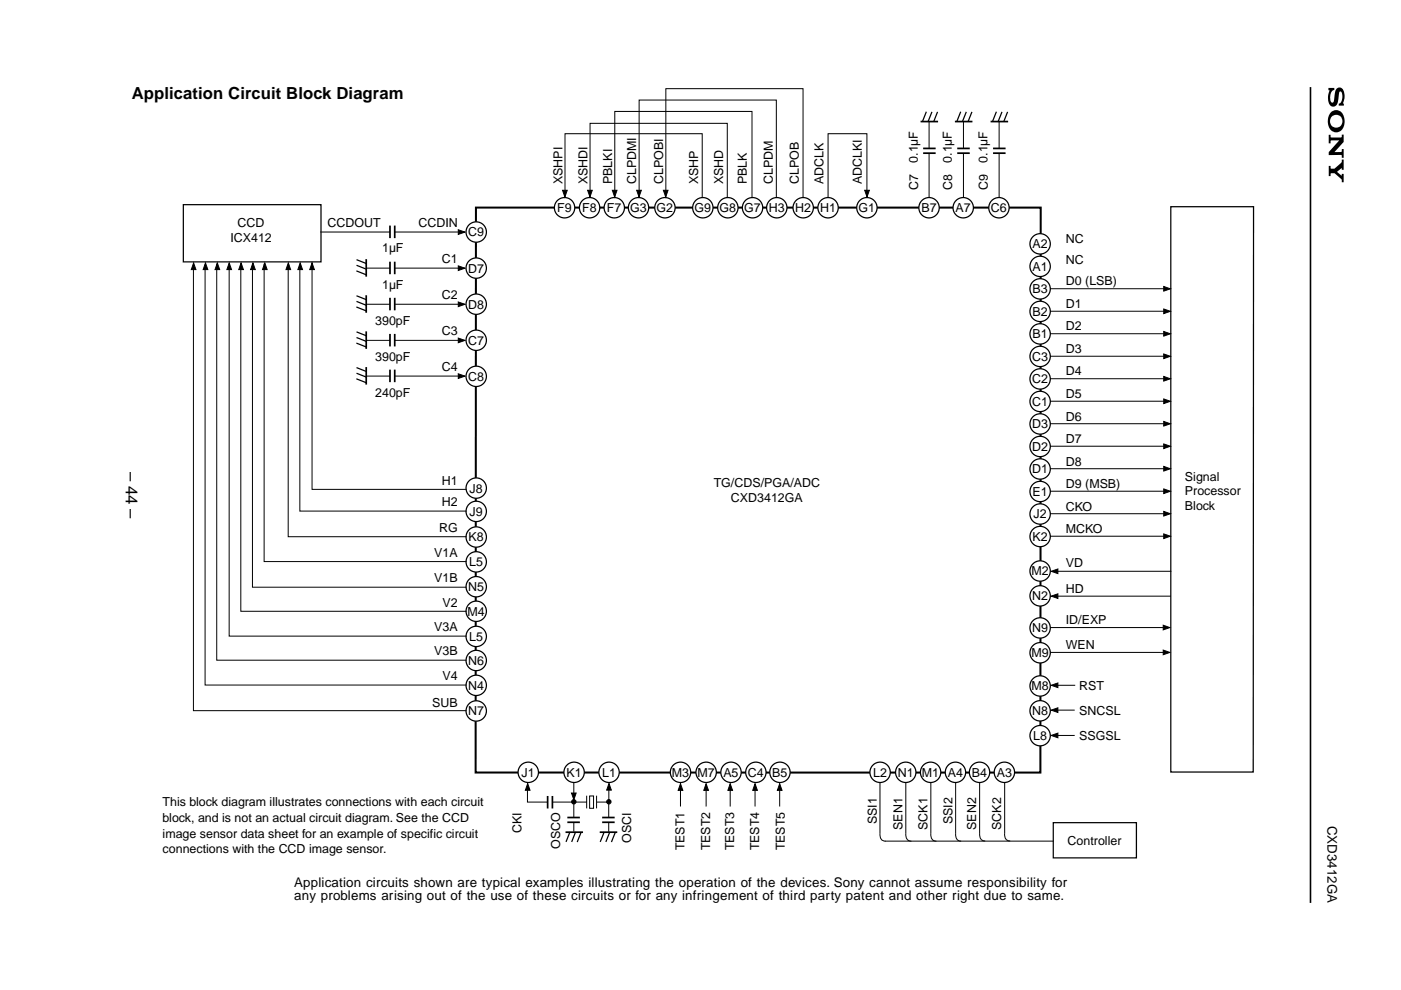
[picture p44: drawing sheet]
<svg xmlns="http://www.w3.org/2000/svg" width="297mm" height="210mm" viewBox="0 0 297 210" stroke-linecap="round" stroke-linejoin="round" font-family="sans-serif">
<defs><g id="words">
<g font-size="3.5">
<text x="27.9" y="21">Application Circuit Block Diagram</text>
<text x="26.7" y="100" transform="rotate(90 26.7 100)">– 44 –</text>
</g>
<g font-size="2.8">
<text x="281.4" y="175.1" transform="rotate(90 281.4 175.1)">CXD3412GA</text>
<text x="62.4" y="188">Application circuits shown are typical examples illustrating the operation of the devices. Sony cannot assume responsibility for</text>
<text x="62.4" y="190.8">any problems arising out of the use of these circuits or for any infringement of third party patent and other right due to same.</text>
</g>
<g font-size="2.6">
<text x="194.6" y="34.5" transform="rotate(-90 194.6 34.5)">0.1µF</text>
<text x="201.8" y="34.5" transform="rotate(-90 201.8 34.5)">0.1µF</text>
<text x="209.4" y="34.5" transform="rotate(-90 209.4 34.5)">0.1µF</text>
<text x="119.3" y="39" transform="rotate(-90 119.3 39)">XSHPI</text>
<text x="124.5" y="39" transform="rotate(-90 124.5 39)">XSHDI</text>
<text x="129.8" y="39" transform="rotate(-90 129.8 39)">PBLKI</text>
<text x="134.9" y="39" transform="rotate(-90 134.9 39)">CLPDMI</text>
<text x="140.6" y="39" transform="rotate(-90 140.6 39)">CLPOBI</text>
<text x="148" y="39" transform="rotate(-90 148 39)">XSHP</text>
<text x="153.3" y="39" transform="rotate(-90 153.3 39)">XSHD</text>
<text x="158.4" y="39" transform="rotate(-90 158.4 39)">PBLK</text>
<text x="163.9" y="39" transform="rotate(-90 163.9 39)">CLPDM</text>
<text x="169.3" y="39" transform="rotate(-90 169.3 39)">CLPOB</text>
<text x="174.6" y="39" transform="rotate(-90 174.6 39)">ADCLK</text>
<text x="182.7" y="39" transform="rotate(-90 182.7 39)">ADCLKI</text>
<text x="194.6" y="40.3" transform="rotate(-90 194.6 40.3)">C7</text>
<text x="201.9" y="40.3" transform="rotate(-90 201.9 40.3)">C8</text>
<text x="209.5" y="40.3" transform="rotate(-90 209.5 40.3)">C9</text>
<text x="118.2" y="45">F9</text>
<text x="123.5" y="45">F8</text>
<text x="128.7" y="45">F7</text>
<text x="133.6" y="45">G3</text>
<text x="139.2" y="45">G2</text>
<text x="147.2" y="45">G9 G8 G7 H3</text>
<text x="168.6" y="45">H2</text>
<text x="173.9" y="45">H1</text>
<text x="182" y="45">G1</text>
<text x="195.4" y="45">B7</text>
<text x="202.6" y="45">A7</text>
<text x="210.1" y="45">C6</text>
<text x="48.8" y="51.3">ICX412</text>
<text x="50.4" y="48.2">CCD</text>
<text x="69.4" y="48.1">CCDOUT</text>
<text x="81" y="53.5">1µF</text>
<text x="88.7" y="48.1">CCDIN</text>
<text x="99.3" y="50.1">C9</text>
<text x="218.9" y="52.6">A2</text>
<text x="226" y="51.6">NC</text>
<text x="93.7" y="55.8">C1</text>
<text x="99.3" y="57.8">D7</text>
<text x="218.9" y="57.4">A1</text>
<text x="226" y="56">NC</text>
<text x="81" y="61.2">1µF</text>
<text x="93.7" y="63.4">C2</text>
<text x="99.3" y="65.4">D8</text>
<text x="218.9" y="62.2">B3</text>
<text x="226" y="65.3">D1</text>
<text x="226" y="60.5">D0 (LSB)</text>
<text x="79.6" y="68.8">390pF</text>
<text x="93.7" y="71.1">C3</text>
<text x="218.9" y="67">B2</text>
<text x="218.9" y="71.7">B1</text>
<text x="226" y="70">D2</text>
<text x="79.6" y="76.5">390pF</text>
<text x="99.3" y="73.1">C7</text>
<text x="218.8" y="76.5">C3</text>
<text x="226" y="74.8">D3</text>
<text x="93.7" y="78.6">C4</text>
<text x="99.3" y="80.7">C8</text>
<text x="218.8" y="81.3">C2</text>
<text x="226" y="79.6">D4</text>
<text x="79.6" y="84.1">240pF</text>
<text x="218.8" y="86.1">C1</text>
<text x="226" y="84.4">D5</text>
<text x="226" y="89.2">D6</text>
<text x="218.8" y="90.8">D3</text>
<text x="218.8" y="95.6">D2</text>
<text x="226" y="94">D7</text>
<text x="218.8" y="100.4">D1</text>
<text x="226" y="98.8">D8</text>
<text x="251.2" y="101.9">Signal</text>
<text x="93.7" y="102.7">H1</text>
<text x="93.7" y="107.4">H2</text>
<text x="99.6" y="104.4">J8</text>
<text x="151.3" y="103.3">TG/CDS/PGA/ADC</text>
<text x="155" y="106.4">CXD3412GA</text>
<text x="218.9" y="105.1">E1</text>
<text x="226" y="103.5">D9 (MSB)</text>
<text x="251.2" y="105.1">Processor</text>
<text x="93.1" y="112.8">RG</text>
<text x="99.6" y="109.4">J9</text>
<text x="219.1" y="109.9">J2</text>
<text x="226" y="113.1">MCKO</text>
<text x="226" y="108.3">CKO</text>
<text x="251.2" y="108.2">Block</text>
<text x="92.1" y="118.1">V1A</text>
<text x="99.3" y="114.8">K8</text>
<text x="218.9" y="114.7">K2</text>
<text x="92.1" y="123.5">V1B</text>
<text x="99.3" y="125.3">N5</text>
<text x="99.5" y="120.1">L5</text>
<text x="218.7" y="122">M2</text>
<text x="226" y="120.2">VD</text>
<text x="226" y="125.8">HD</text>
<text x="93.8" y="128.6">V2</text>
<text x="99.1" y="130.5">M4</text>
<text x="218.8" y="127.3">N2</text>
<text x="92.1" y="133.9">V3A</text>
<text x="99.5" y="135.9">L5</text>
<text x="218.8" y="134.1">N9</text>
<text x="226" y="137.6">WEN</text>
<text x="226" y="132.3">ID/EXP</text>
<text x="92.1" y="139">V3B</text>
<text x="99.3" y="141">N6</text>
<text x="218.7" y="139.3">M9</text>
<text x="91.6" y="149.8">SUB</text>
<text x="93.8" y="144.2">V4</text>
<text x="99.3" y="146.2">N4</text>
<text x="218.7" y="146.4">M8</text>
<text x="228.8" y="146.4">RST</text>
<text x="99.3" y="151.7">N7</text>
<text x="218.8" y="151.6">N8</text>
<text x="228.8" y="151.6">SNCSL</text>
<text x="219.1" y="156.9">L8</text>
<text x="228.8" y="156.9">SSGSL</text>
<text x="110.6" y="164.7">J1</text>
<text x="120.1" y="164.7">K1</text>
<text x="127.7" y="164.7">L1</text>
<text x="142.4" y="164.7">M3 M7 A5</text>
<text x="158.6" y="164.7">C4 B5</text>
<text x="185.1" y="164.7">L2</text>
<text x="190.3" y="164.7">N1 M1 A4</text>
<text x="206.1" y="164.7">B4</text>
<text x="211.3" y="164.7">A3</text>
<text x="34.5" y="171">This block diagram illustrates connections with each circuit</text>
<text x="34.5" y="174.3">block, and is not an actual circuit diagram. See the CCD</text>
<text x="34.5" y="177.6">image sensor data sheet for an example of specific circuit</text>
<text x="110.6" y="176.7" transform="rotate(-90 110.6 176.7)">CKI</text>
<text x="133.8" y="178.7" transform="rotate(-90 133.8 178.7)">OSCI</text>
<text x="185.9" y="174.8" transform="rotate(-90 185.9 174.8)">SSI1</text>
<text x="191.4" y="175.9" transform="rotate(-90 191.4 175.9)">SEN1</text>
<text x="196.7" y="175.9" transform="rotate(-90 196.7 175.9)">SCK1</text>
<text x="201.9" y="174.8" transform="rotate(-90 201.9 174.8)">SSI2</text>
<text x="206.9" y="175.9" transform="rotate(-90 206.9 175.9)">SEN2</text>
<text x="212.2" y="175.9" transform="rotate(-90 212.2 175.9)">SCK2</text>
<text x="226.4" y="179.2">Controller</text>
<text x="34.5" y="180.9">connections with the CCD image sensor.</text>
<text x="118.7" y="180" transform="rotate(-90 118.7 180)">OSCO</text>
<text x="145.1" y="180.3" transform="rotate(-90 145.1 180.3)">TEST1</text>
<text x="150.6" y="180.3" transform="rotate(-90 150.6 180.3)">TEST2</text>
<text x="155.7" y="180.3" transform="rotate(-90 155.7 180.3)">TEST3</text>
<text x="160.9" y="180.3" transform="rotate(-90 160.9 180.3)">TEST4</text>
<text x="166.4" y="180.3" transform="rotate(-90 166.4 180.3)">TEST5</text>
</g>
</g></defs>
<path d="M277.8 18.5v172.9" fill="none" stroke="#000" stroke-width=".34"/>
<path d="M282.1 23.9a1.72 1.72 0 0 1 2-.4 1.72 1.72 0 0 1 1 1.8 2.09 2.09 0 0 1-2.1 2.7 2.13 2.13 0 0 1-1.5-2.3h.5a1.32 1.32 0 0 0 1.9 1.2 1.32 1.32 0 0 0 .2-2.3 1.32 1.32 0 0 0-2.1 .8v.3h-.5l.3-1.2zM281.7 35.2h.4l.1 .6h.5a3.1 3.1 0 0 0 1.6-1.2l.2-.8h.4v2.2h-.4l-.1-.3-.9 .7 .9 .8 .1-.3h.4v1.7h-.4v-.5l-1.6-1.4h-.7l-.1 .6h-.4zM281.7 28.6h.4l.1 .5 2 .1 .2-.1 .1-.6h.4v1.6l-2 2.2 1.5-.1 .1-.6h.4v1.9h-.4l-.1-.6h-2.7v-.6l2.3-2.5h-1.8l-.1 .6h-.4zM281.7 18.6h1.2v.5a1.74 1.74 0 0 0-.7 2.4l.3 .3a2.28 2.28 0 0 0 .5-1.9 1 1 0 0 1 .5-1.2 1 1 0 0 1 1.2 .2 3.6 3.6 0 0 1 .1 3.1h.1v.4h-1.1v-.4a1.73 1.73 0 0 0 .4-2.6 2.17 2.17 0 0 0-.5 1.7 1.17 1.17 0 0 1-.4 1.2 1.17 1.17 0 0 1-1.2 .1 3.6 3.6 0 0 1-.3-3.3h-.1z" fill="#000"/>
<path d="M187.6 178.3h35.8M202.6 165.9v10.9" fill="none" stroke="#000" stroke-width=".21"/>
<path d="M100.9 44h119.8l-.1 119.8h-119.8z" fill="none" stroke="#000" stroke-width=".43"/>
<g fill="#fff" stroke="#000" stroke-width=".26">
<path d="M38.9 43.4h29.2v12.1h-29.2z"/>
<circle cx="119.7" cy="44" r="2.16"/>
<circle cx="125" cy="44" r="2.16"/>
<circle cx="130.2" cy="44" r="2.16"/>
<circle cx="141" cy="44" r="2.16"/>
<circle cx="135.4" cy="44" r="2.16"/>
<circle cx="149" cy="44" r="2.16"/>
<circle cx="154.3" cy="44" r="2.16"/>
<circle cx="159.6" cy="44" r="2.16"/>
<circle cx="170.3" cy="44" r="2.16"/>
<circle cx="175.6" cy="44" r="2.16"/>
<circle cx="183.8" cy="44" r="2.16"/>
<circle cx="197" cy="44" r="2.16"/>
<circle cx="204.2" cy="44" r="2.16"/>
<circle cx="211.8" cy="44" r="2.16"/>
<circle cx="220.5" cy="61.2" r="2.16"/>
<circle cx="220.5" cy="56.5" r="2.16"/>
<circle cx="220.5" cy="51.7" r="2.16"/>
<circle cx="220.5" cy="66" r="2.16"/>
<circle cx="220.5" cy="70.8" r="2.16"/>
<circle cx="220.5" cy="75.6" r="2.16"/>
<circle cx="220.5" cy="80.3" r="2.16"/>
<circle cx="220.5" cy="85.1" r="2.16"/>
<circle cx="220.5" cy="89.9" r="2.16"/>
<circle cx="220.5" cy="94.7" r="2.16"/>
<circle cx="220.5" cy="99.4" r="2.16"/>
<circle cx="220.5" cy="104.2" r="2.16"/>
<circle cx="220.5" cy="109" r="2.16"/>
<circle cx="220.5" cy="113.8" r="2.16"/>
<circle cx="220.5" cy="121.1" r="2.16"/>
<circle cx="220.5" cy="126.3" r="2.16"/>
<circle cx="220.5" cy="133.1" r="2.16"/>
<circle cx="220.5" cy="138.4" r="2.16"/>
<circle cx="220.5" cy="145.4" r="2.16"/>
<circle cx="220.5" cy="150.7" r="2.16"/>
<circle cx="220.5" cy="156" r="2.16"/>
<circle cx="101" cy="129.6" r="2.16"/>
<circle cx="101" cy="124.4" r="2.16"/>
<circle cx="101" cy="119.1" r="2.16"/>
<circle cx="101" cy="113.9" r="2.16"/>
<circle cx="101" cy="108.4" r="2.16"/>
<circle cx="101" cy="103.5" r="2.16"/>
<circle cx="101" cy="79.8" r="2.16"/>
<circle cx="101" cy="72.1" r="2.16"/>
<circle cx="101" cy="64.5" r="2.16"/>
<circle cx="101" cy="56.8" r="2.16"/>
<circle cx="101" cy="49.2" r="2.16"/>
<circle cx="101" cy="145.3" r="2.16"/>
<circle cx="101" cy="134.9" r="2.16"/>
<circle cx="101" cy="150.7" r="2.16"/>
<circle cx="101" cy="140" r="2.16"/>
<circle cx="213" cy="163.7" r="2.16"/>
<circle cx="207.7" cy="163.7" r="2.16"/>
<circle cx="202.6" cy="163.7" r="2.16"/>
<circle cx="197.3" cy="163.7" r="2.16"/>
<circle cx="192" cy="163.7" r="2.16"/>
<circle cx="186.6" cy="163.7" r="2.16"/>
<circle cx="165.4" cy="163.7" r="2.16"/>
<circle cx="160.3" cy="163.7" r="2.16"/>
<circle cx="129.1" cy="163.7" r="2.16"/>
<circle cx="112" cy="163.7" r="2.16"/>
<circle cx="121.7" cy="163.7" r="2.16"/>
<circle cx="155" cy="163.7" r="2.16"/>
<circle cx="149.7" cy="163.7" r="2.16"/>
<circle cx="144.3" cy="163.7" r="2.16"/>
<circle cx="164.7" cy="44" r="2.16"/>
</g>
<path d="M41 55.7l.5 1.5h-.9zM43.6 55.7l.5 1.5h-1zM46.1 55.7l.5 1.5h-1zM48.6 55.7l.5 1.5h-1zM51.1 55.7l.5 1.5h-1zM53.6 55.7l.5 1.5h-1zM56.1 55.7l.5 1.5h-1zM61.1 55.7l.5 1.5h-1zM63.6 55.7l.5 1.5h-.9zM66.2 55.7l.5 1.5h-1z" fill="#000" stroke="#000" stroke-width=".21"/>
<path d="M223.3 174.4h17.6v7.5h-17.6z" fill="#fff" stroke="#000" stroke-width=".26"/>
<g fill="none" stroke="#000" stroke-width=".21">
<path d="M121.7 166.1v10.1M129.1 167.2v2.9h-17.3v-2.8M144.3 166.4v4.5M149.7 166.4v4.5M154.8 166.4v4.5M160.1 166.4v4.5M165.3 167.3v3.6M186.6 165.9v10.9a1.25 1.25 0 0 0 1.2 1.5M192 165.9v10.9a1.25 1.25 0 0 0 1.2 1.5M197.4 165.9l-.1 10.9a1.25 1.25 0 0 0 1.2 1.5M202.6 176.8a1.25 1.25 0 0 0 1.2 1.5M207.7 176.8a1.25 1.25 0 0 0 1.2 1.5"/>
<path d="M207.7 165.9v10.9M213 176.8a1.25 1.25 0 0 0 1.2 1.5M213 165.9v10.9"/>
</g>
<path d="M111.9 166.1l.5 1.5h-1zM121.2 168.1h1l-.5 1.5zM129.1 170.1v6.2zM129.1 166.1l.5 1.4h-1zM144.3 166.2l.5 1.4h-1zM149.7 166.2l.5 1.4h-1zM154.8 166.2l.5 1.4h-1zM160.1 166.2l.5 1.4h-1zM165.3 166.2l.5 1.4h-1z" fill="#000" stroke="#000" stroke-width=".21"/>
<path d="M116.2 169.8h.9v.6h-.9z" fill="#fff"/>
<path d="M116.1 168.8v2.6M117.1 168.8v2.6" fill="none" stroke="#000" stroke-width=".36"/>
<path d="M124.4 169.2h2v1.7h-2z" fill="#fff"/>
<path d="M124.4 168.7v2.7M125 168.8h.8v2.6h-.8zM126.5 168.7v2.7" fill="none" stroke="#000" stroke-width=".21"/>
<g fill="#000" stroke="#000" stroke-width=".21">
<circle cx="121.7" cy="170" r=".47"/>
<circle cx="129.1" cy="170" r=".47"/>
</g>
<g fill="#fff" stroke="#000" stroke-width=".36">
<path d="M120.1 176.4h3.3z"/>
<path d="M127.3 176.4h3.4z"/>
</g>
<g fill="#fff" stroke="#000" stroke-width=".26">
<path d="M120.8 176.5l-.7 1.9z"/>
<path d="M122 176.5l-.8 1.9z"/>
<path d="M123.2 176.5l-.8 1.9z"/>
<path d="M128.1 176.5l-.8 1.9z"/>
<path d="M129.2 176.5l-.7 1.9z"/>
<path d="M130.4 176.5l-.7 1.9z"/>
</g>
<path d="M121.3 173.4h.6v1h-.6z" fill="#fff"/>
<path d="M120.3 173.3h2.6M120.3 174.3h2.6" fill="none" stroke="#000" stroke-width=".36"/>
<path d="M128.7 173.4h.6v1h-.6z" fill="#fff"/>
<path d="M127.7 173.3h2.6M127.7 174.3h2.6" fill="none" stroke="#000" stroke-width=".36"/>
<path d="M248.2 43.8h17.6l-.1 119.9h-17.5z" fill="#fff" stroke="#000" stroke-width=".26"/>
<g fill="none" stroke="#000" stroke-width=".21">
<path d="M222.7 61.2h24.3M222.7 66h24.3M222.7 70.8h24.3M222.7 75.5h24.3M222.7 80.3h24.3M222.7 85.1h24.3M222.7 89.8h24.3M222.7 94.6h24.3M222.7 99.4h24.3M222.7 104.2h24.3M222.7 113.7h24.3M222.7 108.9h24.3"/>
<path d="M222.7 133.1h24.2M222.7 138.3h24.2M224.1 126.4h24M224.1 121.1h24.2M224.1 150.6h3.7M224.1 155.9h3.7M224.1 145.3h3.8"/>
</g>
<g fill="#000" stroke="#000" stroke-width=".21">
<path d="M211.8 25.9v15.9zM246.7 60.7l1.4 .5-1.4 .5zM246.7 65.5l1.4 .5-1.4 .5zM246.7 70.3l1.4 .5-1.4 .5zM246.7 75l1.4 .5-1.4 .5zM246.7 79.8l1.4 .5-1.4 .5zM246.7 84.6l1.4 .5-1.4 .5zM246.7 89.4l1.4 .4-1.4 .5zM246.7 94.1l1.4 .5-1.4 .5zM246.7 98.9l1.4 .5-1.4 .5zM246.7 103.7l1.4 .5-1.4 .4zM246.7 113.2l1.4 .5-1.4 .5z"/>
<path d="M246.7 108.4l1.4 .5-1.4 .5zM222.9 126.4l1.4-.5v1zM222.9 121.1l1.4-.5v1zM246.6 132.6l1.4 .5-1.4 .5zM246.6 137.8l1.4 .5-1.4 .5zM222.9 150.6l1.4-.5v1zM222.9 155.9l1.4-.5v1zM222.9 145.3l1.4-.5v1z"/>
</g>
<path d="M210.2 25.8h3.4z" fill="#fff" stroke="#000" stroke-width=".36"/>
<g fill="#fff" stroke="#000" stroke-width=".26">
<path d="M213.6 23.8l-.8 1.9z"/>
<path d="M212.4 23.8l-.8 1.9z"/>
<path d="M211.2 23.8l-.7 1.9z"/>
</g>
<path d="M204.3 25.9v15.9z" fill="#000" stroke="#000" stroke-width=".21"/>
<path d="M202.6 25.8h3.4z" fill="#fff" stroke="#000" stroke-width=".36"/>
<g fill="#fff" stroke="#000" stroke-width=".26">
<path d="M206 23.8l-.7 1.9z"/>
<path d="M204.8 23.8l-.7 1.9z"/>
<path d="M203.6 23.8l-.7 1.9z"/>
</g>
<path d="M183.3 40.3h1l-.5 1.5zM197 25.9v15.9z" fill="#000" stroke="#000" stroke-width=".21"/>
<path d="M195.4 25.8h3.3z" fill="#fff" stroke="#000" stroke-width=".36"/>
<g fill="#fff" stroke="#000" stroke-width=".26">
<path d="M198.7 23.8l-.7 1.9z"/>
<path d="M197.5 23.8l-.7 1.9z"/>
<path d="M196.4 23.8l-.8 1.9z"/>
</g>
<path d="M196.7 31.4h.6v1h-.6z" fill="#fff"/>
<path d="M195.7 32.5h2.7M195.7 31.5h2.7" fill="none" stroke="#000" stroke-width=".36"/>
<path d="M204 31.4h.6v1h-.6z" fill="#fff"/>
<path d="M203 32.5h2.6M203 31.5h2.6" fill="none" stroke="#000" stroke-width=".36"/>
<path d="M211.5 31.4h.7v1h-.7z" fill="#fff"/>
<path d="M210.5 32.5h2.7M210.5 31.5h2.7" fill="none" stroke="#000" stroke-width=".36"/>
<path d="M119.8 41.6v-13.3h29.1v13.6M125.1 41.6v-15.4h29.1v15.7M130.3 41.6v-18h29.1v18.3M135.5 41.6v-20.4h29.1v20.7M141.2 41.6v-22.8h29.1v23.1M183.8 41.6v-13.3h-8.2v13.6" fill="none" stroke="#000" stroke-width=".21"/>
<path d="M77.8 56.9h20.6zM97.2 56.4l1.4 .5-1.4 .5zM119.3 40.3h1l-.5 1.5zM124.6 40.3h1l-.5 1.5zM129.8 40.3h1l-.5 1.5zM135 40.3h1l-.5 1.5zM140.7 40.3h.9l-.5 1.5z" fill="#000" stroke="#000" stroke-width=".21"/>
<path d="M77.6 55.1v3.4z" fill="#fff" stroke="#000" stroke-width=".36"/>
<g fill="#fff" stroke="#000" stroke-width=".26">
<path d="M75.7 55.1l1.9 .7z"/>
<path d="M75.7 56.3l1.9 .7z"/>
<path d="M75.7 57.5l1.9 .7z"/>
</g>
<path d="M82.7 56.5h.9v.6h-.9z" fill="#fff"/>
<path d="M82.7 55.5v2.6M83.7 55.5v2.6" fill="none" stroke="#000" stroke-width=".36"/>
<path d="M68 49.2h30.4zM97.2 48.7l1.4 .5-1.4 .5z" fill="#000" stroke="#000" stroke-width=".21"/>
<path d="M82.7 48.9h.9v.6h-.9z" fill="#fff"/>
<path d="M82.7 47.8v2.7M83.7 47.8v2.7" fill="none" stroke="#000" stroke-width=".36"/>
<path d="M77.8 64.5h20.6zM97.2 64l1.4 .5-1.4 .5z" fill="#000" stroke="#000" stroke-width=".21"/>
<path d="M77.6 62.8v3.3z" fill="#fff" stroke="#000" stroke-width=".36"/>
<g fill="#fff" stroke="#000" stroke-width=".26">
<path d="M75.7 62.8l1.9 .7z"/>
<path d="M75.7 64l1.9 .7z"/>
<path d="M75.7 65.1l1.9 .8z"/>
</g>
<path d="M82.7 64.2h.9v.6h-.9z" fill="#fff"/>
<path d="M82.7 63.1v2.7M83.7 63.1v2.7" fill="none" stroke="#000" stroke-width=".36"/>
<path d="M77.8 72.2h20.6zM97.2 71.7l1.4 .5-1.4 .5z" fill="#000" stroke="#000" stroke-width=".21"/>
<path d="M77.6 70.4v3.4z" fill="#fff" stroke="#000" stroke-width=".36"/>
<g fill="#fff" stroke="#000" stroke-width=".26">
<path d="M75.7 70.4l1.9 .8z"/>
<path d="M75.7 71.6l1.9 .7z"/>
<path d="M75.7 72.8l1.9 .7z"/>
</g>
<path d="M82.7 71.8h.9v.7h-.9z" fill="#fff"/>
<path d="M82.7 70.8v2.7M83.7 70.8v2.7" fill="none" stroke="#000" stroke-width=".36"/>
<path d="M77.8 79.7h20.6zM97.2 79.3l1.4 .4-1.4 .5z" fill="#000" stroke="#000" stroke-width=".21"/>
<path d="M77.6 78v3.4z" fill="#fff" stroke="#000" stroke-width=".36"/>
<g fill="#fff" stroke="#000" stroke-width=".26">
<path d="M75.7 78l1.9 .7z"/>
<path d="M75.7 79.2l1.9 .7z"/>
<path d="M75.7 80.4l1.9 .7z"/>
</g>
<path d="M82.7 79.4h.9v.6h-.9z" fill="#fff"/>
<path d="M82.7 78.4v2.6M83.7 78.4v2.6" fill="none" stroke="#000" stroke-width=".36"/>
<path d="M41 56.2v94.5h57.8M43.5 56.2v89h55.3M46 56v84h52.8M48.6 56v78.9h50.2M51.1 56v73.6h47.7M53.5 56v68.5h45.3M56 56v63.1h42.8M61.1 56.2v57.6h37.7M63.6 56.2v52.2h35.2M66.2 55.7v48.1h32.6" fill="none" stroke="#000" stroke-width=".21"/>
<use href="#words"/>
</svg>
